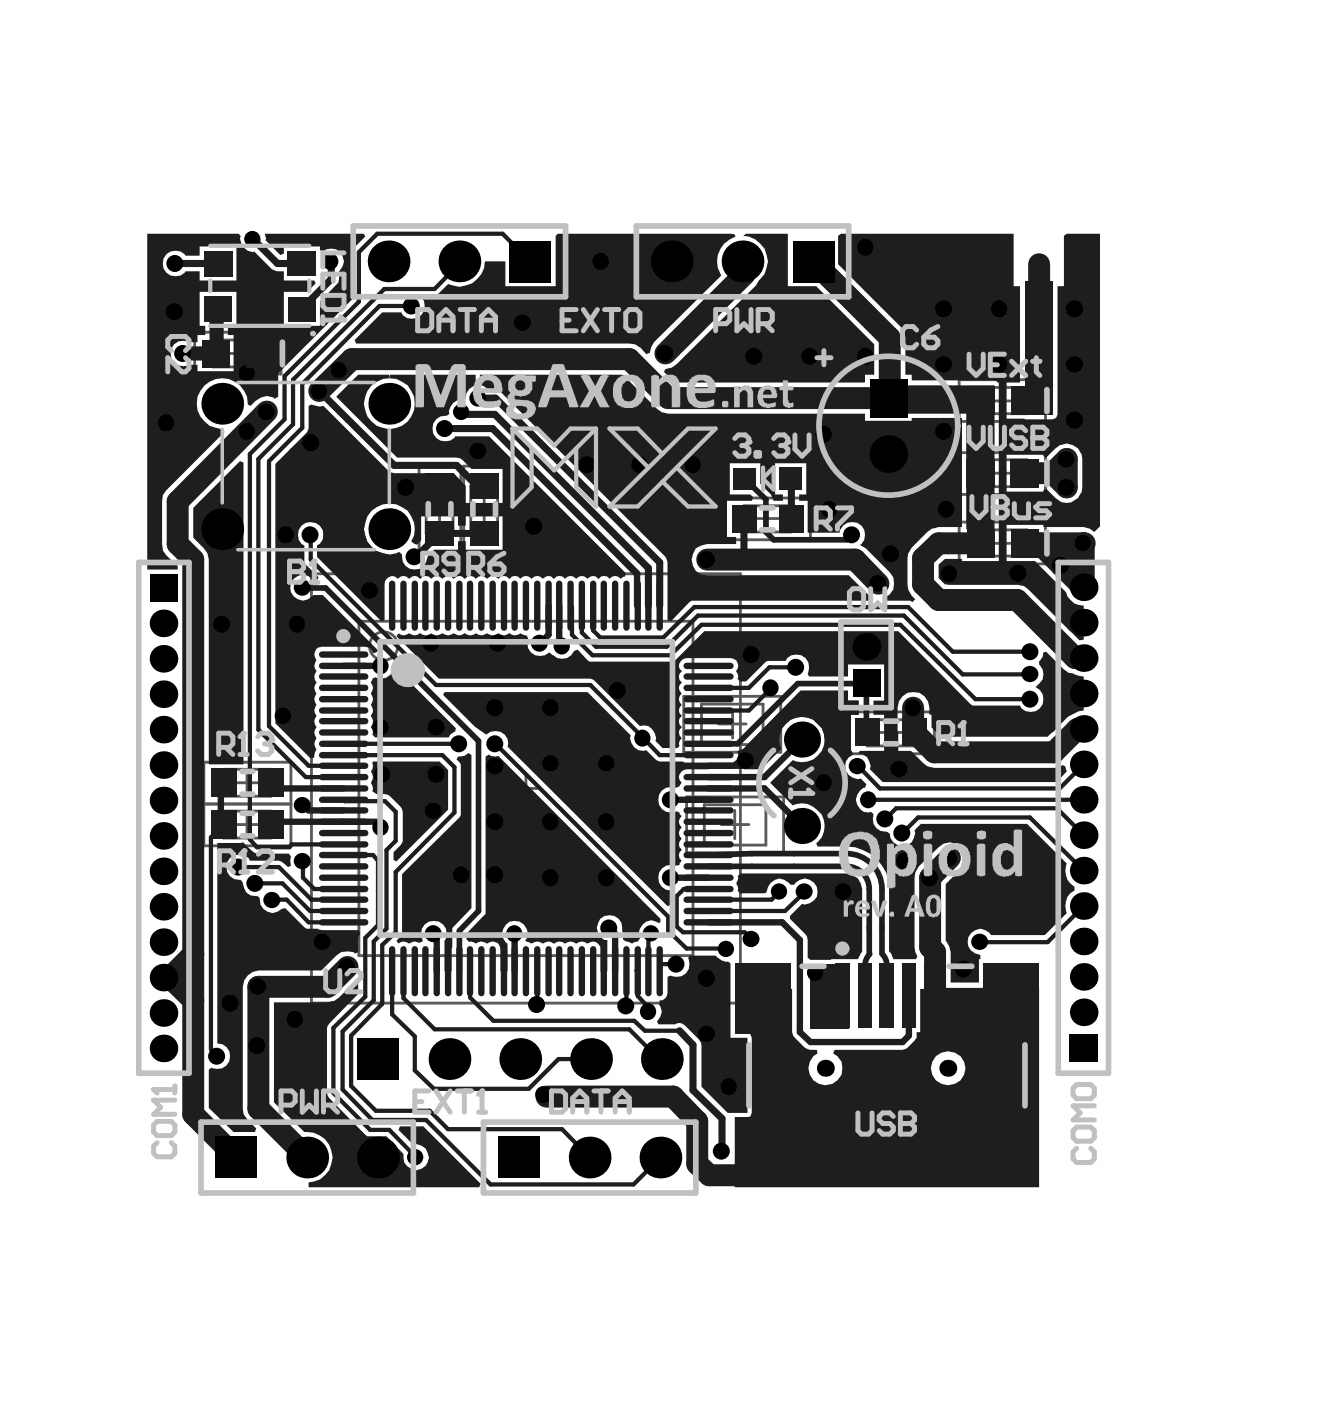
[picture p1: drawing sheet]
<svg xmlns="http://www.w3.org/2000/svg" width="80mm" height="84mm" viewBox="0 0 80 84" stroke-linecap="round" stroke-linejoin="round" font-family="sans-serif">
<g fill="none" stroke="#5a5a5a" stroke-width=".17">
<path d="M11.6 19.8h5.2v2.5h-5.2zM12.7 20.3h2.9v1.6h-2.9zM13.4 21.1h1.6M14.2 20.3v1.6M18.6 34.2h25.6v25.7h-25.6zM21.4 37.1h20v19.9h-20zM25 27.8h2.5v5.2h-2.5zM25.4 30.4h1.7M25.4 29h1.7v2.8h-1.7zM26.3 29.6v1.6M27.7 27.8h2.5v5.2h-2.5zM28.1 30.4h1.6"/>
<path d="M28.1 29h1.6v2.8h-1.6zM28.9 29.6v1.6M43.2 29.7h5.2v2.5h-5.2zM44.4 30.2h2.9v1.5h-2.9zM45 30.9h1.6M45.8 30.2v1.5M57.3 22.7h5.1v2.5h-5.1zM57.3 27h5.1v2.5h-5.1zM57.3 31.2h5.1v2.5h-5.1zM58.4 23.1h2.9v1.6h-2.9zM58.4 27.4h2.9v1.6h-2.9zM58.4 31.6h2.9v1.6h-2.9z"/>
<path d="M59.1 32.4h1.6M59.1 28.2h1.6M59.1 23.9h1.6M59.9 23.1v1.6M59.9 27.4v1.6M59.9 31.6v1.6M12.2 45.5h5.2v5h-5.2zM12.2 48h5.2M13.4 45.9h2.8v1.6h-2.8zM13.4 48.4h2.8v1.6h-2.8zM14 49.2h1.6M14 46.7h1.6"/>
<path d="M14.8 45.9v1.6M14.8 48.4v1.6M30.6 47.1h1.7M31.4 46.2v1.7M40.8 41.6h5.8v3.3h-5.8zM41 47.6h5.8v3.3h-5.8zM41.9 42h3.7v2.4h-3.7zM42.1 48h3.6v2.4h-3.6zM42.9 43.2h1.7M43.1 49.2h1.6M43.8 42.4v1.7M43.9 48.4v1.7"/>
<path d="M50.6 42.5h5.2v2.5h-5.2zM51.8 43h2.8v1.5h-2.8zM52.4 43.7h1.6M53.2 43v1.5"/>
<circle cx="22.9" cy="38.6" r=".85"/>
</g>
<g fill="#1e1e1e">
<path d="M22.2 40.5l.2-.1a.7 .7 0 0 0 1.1-.4l.2-.1 3.5 3.6v.2l-.3 .1-.1 .2h-4.4l-.2-.2 .1-.1-.1-.3a.51 .51 0 0 0 0-.7 .46 .46 0 0 0 0-.6 .51 .51 0 0 0 0-.7 .51 .51 0 0 0 0-.7z"/>
<path d="M44.2 52.1h6.4a.94 .94 0 0 1 .9 1v3.7l-.3 .4-2.8 .1-.2-.1v-1.3l-1-1.1v-.1l.7-.8a.76 .76 0 0 0 .9-1 .76 .76 0 0 0-1.4-.1h-.2a.77 .77 0 0 0-.9-.3 .77 .77 0 0 0-.5 .7l-.1 .1h-1.5l-.2-.2h.1a.51 .51 0 0 1 0-.7l-.1-.1z"/>
<path d="M44 44.8l.4-.1 3.4-3.5h2.8v.6h.7v.9h-.5v2.1l.1 .2-.2 .2-1.1-1.1h-.4a1.35 1.35 0 0 0-1.3-1.3 1.35 1.35 0 0 0-1.4 1.3h-.7l-1.6 1.6h-.5v-.2a.52 .52 0 0 0 .3-.7z"/>
<path d="M14.3 27.5l.2 .1v18h-2v-12.2l-.1-.4-.9-.9v-1.8z"/>
<path d="M22.3 45.4h4l.5 .6v2.3l-3.1 3.1-.2-.1v-.4l.4-.5 .2-.2-.1-1.9-.7-.8-.3-.1h-.5l-.3-.2 .1-.1a.51 .51 0 0 1 0-.7l-.1-.4z"/>
<path d="M27.3 45.1h.4l.3-.2 .2 .2v9.1l-1.2 1.2v2.6h-.5v-1.9a.76 .76 0 0 0-.5-1.1 .76 .76 0 0 0-.8 1.1v.1l-.2 .1a.47 .47 0 0 0-.6 0 .46 .46 0 0 0-.6 0l-.1-.2 .3-.5v-3.4l3.5-3.5v-3.1l-.2-.3z"/>
<path d="M17.4 26.7l4.4 4.4a1.52 1.52 0 0 0 1.4 2l.2 .1v1.2a.51 .51 0 0 0-.4 .4v2.2l-.2 .1-3.9-3.9v-.6a.75 .75 0 0 0 .2-1.2 .75 .75 0 0 0-1.1 0 .75 .75 0 0 0 .2 1.2v1l.8 .9-.1 .1h-.2a.77 .77 0 0 0-1.1-.1 .77 .77 0 0 0 0 1.1 .77 .77 0 0 0 1.1-.1h.6l3.3 3.3-.2 .2-.2-.1a.37 .37 0 0 0-.4-.3h-2.6a.48 .48 0 0 0-.4 .3 .48 .48 0 0 0 .1 .5 .51 .51 0 0 0 0 .7 .51 .51 0 0 0 0 .7 .46 .46 0 0 0 0 .6 .51 .51 0 0 0 0 .7 .51 .51 0 0 0 0 .6 .51 .51 0 0 0 0 .7 .46 .46 0 0 0 0 .7 .51 .51 0 0 0 0 .6l-.2 .5h-.2l-2.1-2v-15.5z"/>
<path d="M47.8 41.2h2.8v.6h.7v.9h-.5v2.1l.1 .2a.76 .76 0 0 0-.4 1 .76 .76 0 0 0 .9 .5l.3 .3v.2a.76 .76 0 0 0-.3 1.3v.1l-2.2 2.1h-.4l-.1-.2a1.33 1.33 0 0 0 .3-1.7 1.33 1.33 0 0 0-1.7-.5l-1.3-1.4 1.3-1.3a1.33 1.33 0 0 0 1.9-1.1 1.33 1.33 0 0 0-1.5-1.5 1.33 1.33 0 0 0-1 1.9l-1.3 1.2h-.9l-.2-.2 .3-.3v-.9z"/>
<path d="M16.4 59.8h3.2l.4-.1 1.2-1.1h.2v.7l-1.7 1.8-.2 .2 .1 4.1 2.2 2.3 .1 .1h1.2l1 1.1a.77 .77 0 0 0 .6 .9 .77 .77 0 0 0 .9-.8 .77 .77 0 0 0-.9-.7l-.9-.9 .1-.2h1.4l3.4 3.4-.1 .3h-10.2v-.3a1.51 1.51 0 0 0 1.5-1.7 1.51 1.51 0 0 0-1.7-1.3l-1.8-1.8z"/>
<path d="M44.4 14.1l.2-.2h2.4v3.2h1.7l3.5 3.4v1.9h-.5v.4h-11.4l-.6-.6v-.2l.4-.1 .3-.2 4.7-4.7 .2-.3a1.52 1.52 0 0 0 .4-1.6 1.52 1.52 0 0 0-1.3-1z"/>
<path d="M13 50.3h1.5l.6 .5 .2 .1h1.9l.2 .2v.6h-.2l-.5-.3h-1.8a.76 .76 0 0 0-1.3 0 .76 .76 0 0 0 .8 1.1l.1 .2a.75 .75 0 0 0 .9 .8l.1 .1a.77 .77 0 0 0 .4 .8 .77 .77 0 0 0 .9-.2h.2l1.3 1.2 3.1 .1 .1 .2-.1 .3v.8l-.2 .1a.98 .98 0 0 0-1.1 .1l-.9 .9h-3.8a1.02 1.02 0 0 0-.9 1v7.3a1.46 1.46 0 0 0 .8 1.1l-.1 .3h-1.3l-1.4-1.5v-2.3l.1-.1a.76 .76 0 0 0 1.1-.5 .76 .76 0 0 0-.7-.9z"/>
<path d="M49.2 50.3l2.1-2a.63 .63 0 0 0 .7 .1l.2 .2a.75 .75 0 0 0 .8 1l.1 .2a.75 .75 0 0 0 .9 .7 .75 .75 0 0 0 .6-1l.4-.3h6.3l2.4 2.3a1.14 1.14 0 0 0 .5 1.4v.2a1.07 1.07 0 0 0-.5 1.4l-1.3 1.3h-3.2a.77 .77 0 0 0-1.3 .1 .77 .77 0 0 0 .6 1.1v.2v1.4h-1.7v-1.8l-.3-.7v-3.3l.9-.9a.93 .93 0 0 0 0-1.3 .93 .93 0 0 0-1.3 0l-1.2 1.1-.2 .4-.1 4.4 .2 .6-.1 .1h-1.4l-.2-.4v-3.7a2.53 2.53 0 0 0-2.5-2.6h-1.3z"/>
<path d="M39.9 58.3l.2-.1a.75 .75 0 0 0 .9-.1 .75 .75 0 0 0 .1-.9l.1-.2h1.5a.78 .78 0 0 0 .8 .4l.1 .1v4.4h1v4.5h-1.1l-1.6-1.5-.1-2.7-.9-1a.42 .42 0 0 0-.6-.1h-1l-.1-.2a.68 .68 0 0 0 .2-1v-.2a.44 .44 0 0 0 .5-.4z"/>
<path d="M53.3 23h6.1v8.6h-1.7v-6.9h-4.4z"/>
<path d="M23.8 37.8a.46 .46 0 0 0 .6 0 .51 .51 0 0 0 .7 0 .46 .46 0 0 0 .6 0 .51 .51 0 0 0 .7 0 .51 .51 0 0 0 .7 0 .51 .51 0 0 0 .7 0 .46 .46 0 0 0 .6 0 .51 .51 0 0 0 .7 0 .51 .51 0 0 0 .7 0 .51 .51 0 0 0 .6 0 .46 .46 0 0 0 .7 0l.3 .1 .1 .2a.78 .78 0 0 0 .3 .9 .78 .78 0 0 0 1-.1l.2 .2a.8 .8 0 0 0 1.3-.2l.2-.1 .7 .7h5l1.9-1.8h11.5l4.5 4.4h2.8a.76 .76 0 0 0 1.3 .1 .76 .76 0 0 0-.4-1.2 .84 .84 0 0 0 .3-1.3v-.3l.2-.2v-.3h.2l1.3 1.3 .9 .2v2h-.3l-.7 .4-1.1 1.2h-6.4l-.6-.6v-.7h-.1a1.01 1.01 0 0 0-.4-1.2 1.01 1.01 0 0 0-1.2 .1l-.2 .3-.1 .3v2.6h.8a1.81 1.81 0 0 0 1.4 1h7.1l.5-.1h.2l.1 .3-.6 .7h-10.4l-.7-.8a.81 .81 0 0 0-.8-1l.2-.1h1.4v-2.1h-.6v-.9h.6v-2.1h-2.2v.7h-2.3l-.1-.2a.76 .76 0 0 0-.2-1 .76 .76 0 0 0-1.1 .2h-1.1l-1.2 1.3h-.4l-.2-.2 .1-.1-.1-.4a.46 .46 0 0 0 0-.5 .46 .46 0 0 0-.4-.2h-2.6a.46 .46 0 0 0-.4 .3 .46 .46 0 0 0 .1 .5 .42 .42 0 0 0 0 .7 .38 .38 0 0 0 0 .6 .42 .42 0 0 0 0 .7 .42 .42 0 0 0 0 .6 .42 .42 0 0 0 0 .7 .38 .38 0 0 0 0 .7l-.1 .1v.3l-.1 .1h-.9l-.5-.4a.74 .74 0 0 0-.9-.9l-2.7-2.7-.2-.1h-9.1l-2.5-2.5z"/>
<path d="M22.8 18.6h1.2a.76 .76 0 0 0 1.1 .3 .76 .76 0 0 0 .1-1.2v-.1h.9l.7-.6a1.52 1.52 0 0 0 2.2-1.4h1.2v1.5h3v-3l.1-.2h10.4l.2 .1v.1a1.54 1.54 0 0 0-.8 2.3l-4 4-.3 .7h-.2a1.07 1.07 0 0 0-1-.6h-16.3l-.1-.2z"/>
<path d="M29 45.1l.2-.1 .1 .1h.5l9.6 9.7v.2l-.1 .1a.74 .74 0 0 0-.9 0 .74 .74 0 0 0-.2 .9l-.1 .2a.61 .61 0 0 1-.7 0 .61 .61 0 0 1-.2-.6 .76 .76 0 0 0-.6-1 .76 .76 0 0 0-.9 .6 .76 .76 0 0 0 .6 .9v1.9h-.4v-1.4a.48 .48 0 0 0-.3-.4 .48 .48 0 0 0-.5 .1 .51 .51 0 0 0-.7 0 .51 .51 0 0 0-.7 0 .51 .51 0 0 0-.6 0 .46 .46 0 0 0-.7 0 .51 .51 0 0 0-.7 0l-.3-.1a.77 .77 0 0 0-.1-1.1 .77 .77 0 0 0-1.1 .1 .77 .77 0 0 0 0 1.1h.1v1.7h-.4v-1.4a.48 .48 0 0 0-.3-.4 .48 .48 0 0 0-.5 .1 .51 .51 0 0 0-.7 0l-.4-.1-.1-.1v-.4l1.1-1.2z"/>
<path d="M26.5 41.3h8.6l2.6 2.6a.74 .74 0 0 0 .9 .9l.5 .5 .3 .1 2.9 .1v.4h-1.3a.46 .46 0 0 0-.4 .3 .46 .46 0 0 0 .1 .5l-.1 .2-.2 .1a.76 .76 0 0 0-1.1 .7 .76 .76 0 0 0 1.1 .7l.2 .1 .1 .2a.42 .42 0 0 0 0 .7 .42 .42 0 0 0 0 .7 .42 .42 0 0 0 0 .6 .38 .38 0 0 0 0 .7l-.1 .2-.2 .1a.77 .77 0 0 0-1.1 .5 .77 .77 0 0 0 .8 .9l-.1 .9-.1 .1-9.6-9.5a.75 .75 0 0 0-.3-.9 .75 .75 0 0 0-1 .1l-.6-.4-1.9-1.9z"/>
<path d="M28.7 22.4h8.5l2 2 .3 .2 .4 .1h11.8v.4h2.7v-.2h3v6.6h-1.3h-.4l-1.3 1.2-.2 .3v.3v1.6a1.22 1.22 0 0 0 .5 .9l-.2 .1-.1-.1h-1.4l-.1-.2a.9 .9 0 0 0 .2-1.4l-1.4-1.5-.3-.2a.77 .77 0 0 0-.1-1.3 .77 .77 0 0 0-1.2 .6h-1.9v-1.9h-.5v-.4h.4v-1.9h-1.8v1.9h.5v.4h-.6l-.2-.4-.6-.6v-1.3h-1.8v1.9h1.2l.2 .2-.1 .2h-1.5v2.1h.6v.5h-1.8a.93 .93 0 0 0-.9 .9 .93 .93 0 0 0 .9 .9h8.5l1.3 1.3v.2h-10.7l-1.2 1.3-.2-.1v-3.4l-.2-.4-9.8-9.8-.3-.1h-.4l-.3-.3h-.2z"/>
<path d="M8.8 13.9h5.4l.2 .2a.76 .76 0 0 0 .8 .9l1 1.1 .4 .1h.4v.5h1.8l.1 .2-.6 .5h-1.3v2h2.1v-1.4l1.1-1.1v-.7a.77 .77 0 0 0 .1-1.1 .77 .77 0 0 0-1-.1l-.2-.1v-.2h-2.1v.4l-.3 .1-.8-.9-.1-.4h5.9l.1 .2-.7 .8v2.9l-4.4 4.4-.1 .1v1.4l-.2 .1a.83 .83 0 0 0-1.1 .1l-.3 .3-.2-.1a1.51 1.51 0 0 0-1.5-1.5 1.51 1.51 0 0 0-1.5 1.5 1.51 1.51 0 0 0 1.5 1.5l.1 .2-3.7 3.7v3.3l.9 1v.2h-1.8zM9.9 15.2a.77 .77 0 0 0 .1 1.1 .77 .77 0 0 0 1.1-.1h.8v.5h2.2v-2h-2.2v.6h-.8a.73 .73 0 0 0-1.2-.1zM11.9 17.4v2h.4v.6h-.5v.4h-.5a.76 .76 0 0 0-1.1 .7 .76 .76 0 0 0 1.1 .7h.5v.4h2.1v-2.2h-.3v-.6h.5v-2z"/>
<path d="M43.9 59h3.4v2.8l.8 .7 .3 .2h.4v.2a1.01 1.01 0 0 0-.3 1.5 1.01 1.01 0 0 0 1.6 0 1.01 1.01 0 0 0-.3-1.5v-.2h4.1l.3-.2 .5-.6v-.3h.3v-2.6h7.1v11.9h-18.2v-4.2h.7l.2-.1 .1-.2v-4.5l-.1-.2-.2-.1h-.7zM55.6 63.8a1.02 1.02 0 0 0 2 0 1.02 1.02 0 0 0-2 0z"/>
<path d="M50 14.1l.2-.2h10.3v3.2h.4v5.7h-.8v2.2h2.8l.2-.1 .1-.2v-7.6h.3v-3l.2-.2h2v17.5l-.3 .3-.3-.2h-.4h-2.4v-.2h-2.2v2.2h1.7l1.9 1.8a1.06 1.06 0 0 0 1 .8v2.1h-.2l-3.4-3.2-.4-.1h-4.3l-.3-.4v-.8l.3-.3h1v.1h2.2v-10.7l-.2-.1h-5v-.3h-.3l-.1-2.6-4-4zM60.1 27.1v2.2h2.2l.2-.1a1.51 1.51 0 0 0 1.2 .8 .94 .94 0 0 0 .9-.9v-1.7a.94 .94 0 0 0-.6-.9 .94 .94 0 0 0-1 .3l-.5 .5-.2-.2z"/>
<path d="M18.4 24.2l.2-.1 .5 .2 .2-.1 3.9 3.9 .3 .1h3.6l.7 .8v1h2.2v-2h-1.8l-.6-.6-.3-.1h-3.6l-3.6-3.6 1.3-1.3h1.8v.2a1.5 1.5 0 0 0-1.4 2 1.5 1.5 0 0 0 2.4 .6 1.5 1.5 0 0 0-.2-2.4l-.3-.2h-.5l.1-.2h5.1v.6a.67 .67 0 0 0-.6 .7l-.2 .1a.74 .74 0 0 0-.8 .9l-.1 .1a.77 .77 0 0 0-.8 1.1 .77 .77 0 0 0 1.3 .1h2l8.2 8.2-.1 .2-.2 .1a.42 .42 0 0 0-.7 0 .42 .42 0 0 0-.7 0 .38 .38 0 0 0-.6 0 .42 .42 0 0 0-.7 0 .42 .42 0 0 0-.7 0 .42 .42 0 0 0-.6 0 .38 .38 0 0 0-.7 0 .42 .42 0 0 0-.7 0 .42 .42 0 0 0-.6 0 .42 .42 0 0 0-.7 0 .38 .38 0 0 0-.6 0 .42 .42 0 0 0-.7 0 .42 .42 0 0 0-.7 0 .42 .42 0 0 0-.7 0 .38 .38 0 0 0-.6 0 .42 .42 0 0 0-.7 0 .42 .42 0 0 0-.7 0 .42 .42 0 0 0-.6 0 .38 .38 0 0 0-.7 0 .42 .42 0 0 0-.6 0 .46 .46 0 0 0-.5-.1 .46 .46 0 0 0-.3 .4v2.2l-.2 .1-3.9-3.9v-.6a.75 .75 0 0 0 .4-.9 .75 .75 0 0 0-.7-.5v-3.1l-1.3-1.3 1.1-1.1zM22.2 30.5a1.5 1.5 0 0 0-.2 1.9 1.5 1.5 0 0 0 1.8 .5l.2 .2a.77 .77 0 0 0 .7 .9 .77 .77 0 0 0 .8-.8l.4-.4h1.4v-.5h.5v.5h2.2v-2h-2.2v.6h-.5v-.6h-2.1v1.5l-.3 .2-.3-.2a1.5 1.5 0 0 0-.4-2 1.5 1.5 0 0 0-2 .2z"/>
</g>
<g fill="none" stroke="#1e1e1e" stroke-width=".25">
<path d="M17 25l-2.1 2.1M17.5 25.3l-2.1 2.1M18.6 31.9v1.5M13.4 49.2l-.8 .8M14.9 50.1l.4 .5h2l.1-.2M15.3 52.7h1.6M16.3 53.7h.8M18.1 52.4l.7 .7h1.7M18.3 46.4h2.2M18.4 45.7h2.1M18.5 54.4h2M18.6 53.7h1.9"/>
<path d="M20.5 47.7l.1 .1M22.3 51l.3 .4M23.1 55.4l-.8 .8M23.6 55.6l-.8 .8M23.6 50.2l-.5 .5M27.5 57.9l-.1 .1M12.6 62.6l.4 .4M22.1 67.4h1.1M24.8 63.9l1.1 1.1M24.9 69.1h.1M25.7 66.3l1.1 1.1"/>
</g>
<path d="M18.1 35.1h1.3M27.4 55.6v2.4" fill="none" stroke="#1e1e1e" stroke-width=".34"/>
<path d="M19.8 15.6v1.1M26.3 31.8l-1.5 1.4" fill="none" stroke="#1e1e1e" stroke-width=".42"/>
<path d="M26.1 55.7v2.3" fill="none" stroke="#1e1e1e" stroke-width=".38"/>
<circle cx="26.3" cy="31.8" r=".21" fill="#1e1e1e"/>
<g fill="none" stroke="#1e1e1e" stroke-width=".25">
<path d="M27.6 15.6l-1.6 1.6M34.1 36.1l.1 .1v1.7M34.7 36.1v1.7M35.4 36.1v1.5l.4 .4M45.9 39.8h1.7M28.1 59.5l1.4 1.4M38.7 55.9v2.1M39.4 57.5h.1M39.4 57.5h1M39.4 57.5v.5M39.9 55.6l1.1 1M40.4 55.3l.4 .3"/>
<path d="M40.8 53.1l-.4 .4M46.5 53.2l-.4 .5M47.7 53.4h.2l-1 1M64.7 45.6l-1.4 1.5M33.4 63.2l-1.8 1.8M38.5 61.5h2.1"/>
</g>
<path d="M32.8 36.1v1.8M30.7 55.7v2.3M35.1 55.4l1 1v1.6M36.2 52.4h-.8l-.3 .3M36.4 55.4l.3 .3v2.3M42.3 45.7h1.9" fill="none" stroke="#1e1e1e" stroke-width=".38"/>
<path d="M28.5 29h.4M28.6 23.8h1M47.3 28.6v2.3" fill="none" stroke="#1e1e1e" stroke-width=".42"/>
<path d="M45.7 31.7l.5 .5M50.9 31.9l-.3 .3M42.3 44.4h1.7M44.9 50.9h2.5M51.7 40.7v.1M51.9 55.4v1.5M52.7 55.4v1.5" fill="none" stroke="#1e1e1e" stroke-width=".34"/>
<path d="M53.1 23.4l.5 .5M53.1 23.5v.3M55.5 56.5l.3 .3" fill="none" stroke="#1e1e1e" stroke-width="1.3"/>
<circle cx="63.4" cy="33.7" r=".66" fill="#1e1e1e"/>
<g fill="none" stroke="#1e1e1e" stroke-width="1.3">
<path d="M44.5 15.6v.8M10.6 32.5l.9 .9M53.1 20.2v3.3M63.7 27.4v1.7l-.8-.9zM64.2 39.3h.5M64.3 37.2h.4M9.8 58.3h.3M15.1 56.2l-1.3 1.3M15.4 58.9v7.3M23 46.2h3.1M45.6 59.6v9.1M55.8 56.8v2.8"/>
<path d="M56.7 51.2l-1.2 1.2v4.1M60.4 59.6v9.1M64.2 41.4l-1.7 1.8h-4.5M64.7 43.5h-.4l-1.4 1.4M22.2 69.1h.4M41.6 69.5l.8 .6"/>
</g>
<g fill="none" stroke="#1e1e1e" stroke-width=".38">
<path d="M14.8 21.1v1.1M20.5 39.7h2.2M32.8 37.9l-.5 .5M33.4 36.1v2.3l.2 .2M13.2 46.7v2.5M16.2 49h6.5M16.9 47.1h3.6M18.1 48.1l.3 .3h2.1M35.1 52.7v2.7M40.1 52.4h2.2M40.1 47.7h2.2M44.6 45.4l-.4 .3h.7"/>
<path d="M45.7 47.1l2.2 2.2M46.7 55l1.1 1.1v5.5M47.9 44.1l-2.2 2.3M54.3 59.4v2.4l-.4 .4h-5.5"/>
</g>
<path d="M12.9 19v2.3" fill="none" stroke="#1e1e1e" stroke-width=".85"/>
<path d="M10.5 15.7h1.7M15.1 14.2l1.5 1.5h1.4M19.8 16.7l-1.8 1.7M23.5 27.8h3.8M24.3 29.1h1.9M26.3 31.8h2.6M38.7 33.9v2.2M39.4 33.6v2.5M44.4 30.9v2.5M41.4 62.4v2.7M43.1 66.8v1.7l-.2 .2" fill="none" stroke="#1e1e1e" stroke-width=".42"/>
<g fill="none" stroke="#1e1e1e" stroke-width=".25">
<path d="M22.5 13.9l-1.1 1.1v3M22.7 18.3h1.9M23 17.2h3M14.9 27.1v23M15.4 27.4v16.1M16.1 27.5v15.8M17 22.4v2.6M17.5 22.7v2.6M18 22.9v2.6M34.7 37.8l.9 .8h4.2M35.4 39.1h4.6M41.5 36.2l-1.9 1.8h-3.8"/>
<path d="M45.9 39.8l-1.2 1.2M56.9 38.9h4.6M12.6 50v12.6M16.9 52.7l1.6 1.7M17.4 50.4h3.1M18.1 51.4v1M18.4 55h2.1M20.5 51h1.8M20.5 44.4h6.9M20.6 47.8h2.4l.6 .6v1.8M22.3 56.2v3.5l-1.8 1.9v3.4M22.6 51.4v3.8l-.8 .8v3.5l-1.9 1.8v3.9"/>
<path d="M22.8 56.4v3.5M23.1 50.7v4.7M23.4 58v2.5M23.6 52v3.6M24.1 58v1.6l1.9 1.8M26.4 45.1l.7 .7v2.7M28.1 58v1.5M32.1 58v2M37.4 58v2M38 57.9l.1 .1M38.1 59.4l.6 .7M38.4 44.1l1 1"/>
<path d="M39.9 54.7v.9M40.4 53.5v1.8M40.8 53.1h1.5M44.5 55.6l.4 .5M48.1 53.2l-.2 .2h.3M51.2 45.7l1.3 1.4M53.5 48.2l-.6 .7M54.8 48.8l-.9 .9M57.5 40.2h4M63.1 48.2l1.6 1.6M64.7 54.1l-2.1 2.1h-4.1M22.2 66.8h3.2"/>
<path d="M22.4 66.3h3.3M24.8 61.8v2.1M33.4 63.2h1.9M37.9 60.9l.6 .6M39.4 69.1l-1.6 1.6"/>
</g>
<path d="M44.5 28.6l1.2 1.2v1.9M46.2 32.2h4.4M28.6 44.2v10.2M44.9 51.7h2.5M47.4 50.9h3.2M47.6 40.8h4.1v2.8M51.9 53.1v2.3M52.7 53.1v2.3M53 57.6v1.8" fill="none" stroke="#1e1e1e" stroke-width=".34"/>
<circle cx="64.7" cy="32.4" r=".66" fill="#1e1e1e"/>
<g fill="none" stroke="#1e1e1e" stroke-width="1.3">
<path d="M44.5 16.4l-4.8 4.7M48.6 15.6l4.5 4.6M62.1 15.8v8.1M11.5 33.4v33.1l2.6 2.6M15.9 24.6l-5.3 5.3v2.6M19.1 23.3l1.9-1.9h16.6l2.3 2.4h13.2M42.2 33.4h8.9l1.4 1.4M51.7 38.6h1.7l4.6 4.6M53.6 23.9h4.9v8.5h-2.4l-1 .9v1.6l1 .9h4.6l3.5 3.5M56.7 34.2h4.7l2.9 3M62.1 28.2h.8M64.7 32.4h-2.6l2.4 2.5"/>
<path d="M64.7 32.4l-1.3 1.3M64.7 32.4v2.6M11.5 56.9l-1.4 1.4 1.4 1.4M13.8 57.5v2.4M15.1 56.2h4.2M20.8 57.7l-1.2 1.2h-4.2M54.5 42.2v1.4M54.6 43.7l1.2 1.2h7.1M55.8 59.6h4.6M64.2 41.4h.5M15.4 66.2l2.9 2.9M17.6 60.8v3.7l4.6 4.6"/>
<path d="M32.6 65.4h7.6l1.4 1.5v2.6M60.4 68.7h-14.8l-1.4 1.4h-1.8"/>
</g>
<path d="M10.9 21.1h2" fill="none" stroke="#1e1e1e" stroke-width=".85"/>
<g fill="none" stroke="#1e1e1e" stroke-width=".25">
<path d="M21.4 18l-4.4 4.4M22.5 13.9h7.5l1.7 1.7M22.7 18.3l-4.7 4.6M23 17.2l-5.5 5.5M18 25.5l-1.9 2M18.6 33.4l7.4 7.5h9.3l3.1 3.2M34.2 37.9l1.2 1.2M39.8 38.6l1.9-1.9h12.3l3.5 3.5M40 39.1l1.9-1.8h11.9l4.4 4.4h3.3M41.5 36.2h12.7l2.7 2.7M14.3 51.7h2.4l1.9 2M15.4 43.5l2.9 2.9"/>
<path d="M16.1 43.3l2.3 2.4M17.1 53.7l1.3 1.3M20.5 45.1h5.9M22.8 59.9l-1.8 1.9v3l1.4 1.5M27.1 48.5l-3.5 3.5M29.6 44.4l10.3 10.3M38.1 58v1.4M39.4 45.1h2.9M40.8 55.6h3.7M41 56.6h2.4M42.3 54.4h4.6M42.3 53.7h3.8"/>
<path d="M42.3 41h2.4M46.1 41l-1.4 1.4h-2.4M51.9 47.7h12.8M52.5 47.1h10.8M53.5 48.2h9.6M54.8 48.8h6.7l3.2 3.2M19.9 65.2l2.2 2.2M20.5 65l1.7 1.8M23.2 67.4l1.7 1.7M23.4 60.5l1.4 1.3M25.4 66.8l3.9 3.9h8.5M25.9 65h5.7"/>
<path d="M26 61.4h11.6l1.9 2M26.8 67.4h6.8l1.6 1.7M29.5 60.9h8.4"/>
</g>
<path d="M19.4 35.1l9.2 9.1M28.6 54.4l-1.2 1.2M42.3 51.7h2.6M44.9 50.9l-2.6 .1M47.4 51.7h3.2M47.6 40.8l-3.6 3.6M51.6 57.6v1.8" fill="none" stroke="#1e1e1e" stroke-width=".34"/>
<path d="M19.1 23.3l4.4 4.5M26.6 25.6h2.8l8.6 8.6M27.3 27.8l1.2 1.2M27.6 24.6l.1 .1h1.8l9.2 9.2M29.6 23.8l9.8 9.8M40.6 61.5l.8 .9M41.4 65.1l1.7 1.7" fill="none" stroke="#1e1e1e" stroke-width=".42"/>
<path d="M38 34.2v1.9M42.3 39.1h2.6M42.3 46.4h3.4M42.3 47.1h3.4M42.3 55h4.4M47.8 61.6l.6 .6" fill="none" stroke="#1e1e1e" stroke-width=".38"/>
<g fill="#1e1e1e">
<path d="M48.4 57.5h2.3v3.9h-2.3z" fill-rule="evenodd"/>
<path d="M61.2 16.8h1.7v7.9h-1.7z" fill-rule="evenodd"/>
</g>
<path d="M50.6 51.7a1.35 1.35 0 0 1 1.3 1.4M50.6 50.9a2.11 2.11 0 0 1 2.1 2.2M51.9 56.9l-.1 .2-.1 .5M52.7 56.9l.1 .2 .2 .5" fill="none" stroke="#1e1e1e" stroke-width=".34"/>
<g fill="#000">
<circle cx="10.4" cy="18.6" r=".51"/>
<circle cx="10.4" cy="15.7" r=".51"/>
<circle cx="15.1" cy="14.3" r=".49"/>
<circle cx="19.7" cy="15.6" r=".5"/>
<circle cx="23.2" cy="15.6" r="1.25"/>
<circle cx="24.6" cy="18.3" r=".51"/>
<circle cx="27.4" cy="15.6" r="1.25"/>
<circle cx="31.2" cy="19.3" r=".5"/>
<circle cx="35.9" cy="15.6" r=".5"/>
<circle cx="40.1" cy="15.6" r="1.25"/>
<circle cx="44.3" cy="15.6" r="1.25"/>
<circle cx="51.7" cy="14.8" r=".5"/>
<circle cx="56.3" cy="18.4" r=".51"/>
<circle cx="59.7" cy="18.4" r=".5"/>
<circle cx="64.2" cy="18.4" r=".51"/>
<circle cx="9.8" cy="39.3" r=".82"/>
<circle cx="9.8" cy="37.2" r=".82"/>
<circle cx="9.9" cy="25.2" r=".5"/>
<circle cx="10.9" cy="21.1" r=".51"/>
<circle cx="13.2" cy="37.2" r=".51"/>
<circle cx="13.3" cy="24.1" r="1.25"/>
<circle cx="13.3" cy="31.6" r="1.25"/>
<circle cx="14.7" cy="25.7" r=".5"/>
<circle cx="14.7" cy="22.3" r=".49"/>
<circle cx="15.9" cy="24.6" r=".5"/>
<circle cx="17" cy="31.9" r=".5"/>
<circle cx="17.7" cy="37.2" r=".5"/>
<circle cx="18.1" cy="35.1" r=".5"/>
<circle cx="18.5" cy="31.9" r=".51"/>
<circle cx="18.6" cy="26.4" r=".51"/>
<circle cx="19" cy="23.3" r=".5"/>
<circle cx="20.2" cy="22.1" r=".49"/>
<circle cx="22.1" cy="35.2" r=".5"/>
<circle cx="22.7" cy="39.7" r=".5"/>
<circle cx="23.2" cy="31.6" r="1.25"/>
<circle cx="23.2" cy="24.1" r="1.25"/>
<circle cx="24.2" cy="29.1" r=".51"/>
<circle cx="24.7" cy="33.2" r=".51"/>
<circle cx="25.7" cy="38.4" r=".5"/>
<circle cx="26.5" cy="25.6" r=".51"/>
<circle cx="27.5" cy="24.6" r=".49"/>
<circle cx="28.5" cy="23.8" r=".51"/>
<circle cx="28.5" cy="26.9" r=".5"/>
<circle cx="29.7" cy="38.4" r=".51"/>
<circle cx="31.9" cy="31.4" r=".51"/>
<circle cx="32.2" cy="38.4" r=".51"/>
<circle cx="33.5" cy="38.6" r=".5"/>
<circle cx="35" cy="27.7" r=".51"/>
<circle cx="38.2" cy="27.7" r=".5"/>
<circle cx="39.7" cy="21.1" r=".51"/>
<circle cx="41.4" cy="27.7" r=".5"/>
<circle cx="42.2" cy="33.4" r=".51"/>
<circle cx="44.8" cy="39.1" r=".51"/>
<circle cx="45" cy="21.3" r=".51"/>
<circle cx="47.5" cy="39.8" r=".51"/>
<circle cx="48.4" cy="21.3" r=".51"/>
<circle cx="49.2" cy="25.9" r=".5"/>
<circle cx="49.5" cy="30.4" r=".5"/>
<circle cx="50.9" cy="31.9" r=".51"/>
<circle cx="51.7" cy="21.3" r=".5"/>
<circle cx="51.7" cy="38.6" r=".82"/>
<circle cx="52.4" cy="34.8" r=".5"/>
<circle cx="53.1" cy="27.1" r="1.12"/>
<circle cx="53.2" cy="33.1" r=".51"/>
<circle cx="56.3" cy="25.7" r=".51"/>
<circle cx="56.4" cy="21.7" r=".5"/>
<circle cx="56.5" cy="30.4" r=".5"/>
<circle cx="56.7" cy="34.2" r=".5"/>
<circle cx="59.7" cy="21.7" r=".49"/>
<circle cx="60.8" cy="34.2" r=".51"/>
<circle cx="61.5" cy="38.9" r=".51"/>
<circle cx="63.3" cy="33.7" r=".51"/>
<circle cx="63.7" cy="29.1" r=".51"/>
<circle cx="63.7" cy="27.4" r=".5"/>
<circle cx="64.2" cy="25.1" r=".51"/>
<circle cx="64.2" cy="21.7" r=".5"/>
<circle cx="64.7" cy="32.4" r=".49"/>
<circle cx="64.7" cy="35" r=".82"/>
<circle cx="64.7" cy="37.2" r=".82"/>
<circle cx="64.7" cy="39.3" r=".82"/>
<circle cx="9.8" cy="54.1" r=".82"/>
<circle cx="9.8" cy="41.4" r=".82"/>
<circle cx="9.8" cy="49.9" r=".82"/>
<circle cx="9.8" cy="47.8" r=".82"/>
<circle cx="9.8" cy="45.7" r=".82"/>
<circle cx="9.8" cy="56.2" r=".82"/>
<circle cx="9.8" cy="43.5" r=".82"/>
<circle cx="9.8" cy="58.3" r=".82"/>
<circle cx="9.8" cy="52" r=".82"/>
<circle cx="13.7" cy="59.9" r=".51"/>
<circle cx="14.2" cy="51.7" r=".5"/>
<circle cx="15.2" cy="52.7" r=".51"/>
<circle cx="15.4" cy="58.9" r=".5"/>
<circle cx="16.2" cy="53.7" r=".5"/>
<circle cx="16.9" cy="42.7" r=".49"/>
<circle cx="18.1" cy="51.4" r=".5"/>
<circle cx="18.1" cy="48" r=".5"/>
<circle cx="19.2" cy="56.2" r=".5"/>
<circle cx="20.7" cy="57.7" r=".51"/>
<circle cx="22.7" cy="49.4" r=".5"/>
<circle cx="22.7" cy="43.4" r=".49"/>
<circle cx="22.8" cy="46.2" r=".5"/>
<circle cx="25.9" cy="55.7" r=".51"/>
<circle cx="25.9" cy="48.4" r=".5"/>
<circle cx="26" cy="46.2" r=".51"/>
<circle cx="26" cy="43.4" r=".5"/>
<circle cx="27.4" cy="44.4" r=".51"/>
<circle cx="27.5" cy="52.2" r=".5"/>
<circle cx="29.5" cy="44.4" r=".51"/>
<circle cx="29.5" cy="42.2" r=".51"/>
<circle cx="29.5" cy="49" r=".51"/>
<circle cx="29.5" cy="52.2" r=".51"/>
<circle cx="29.6" cy="45.7" r=".5"/>
<circle cx="30.7" cy="55.7" r=".5"/>
<circle cx="32" cy="59.9" r=".51"/>
<circle cx="32.9" cy="52.4" r=".5"/>
<circle cx="32.9" cy="42.2" r=".5"/>
<circle cx="32.9" cy="49" r=".5"/>
<circle cx="32.9" cy="45.6" r=".49"/>
<circle cx="36.2" cy="52.4" r=".5"/>
<circle cx="36.2" cy="49" r=".5"/>
<circle cx="36.2" cy="45.6" r=".49"/>
<circle cx="36.4" cy="55.4" r=".51"/>
<circle cx="36.9" cy="41.2" r=".51"/>
<circle cx="38.4" cy="44.1" r=".5"/>
<circle cx="38.9" cy="55.7" r=".49"/>
<circle cx="40" cy="52.4" r=".51"/>
<circle cx="40" cy="47.7" r=".51"/>
<circle cx="40.4" cy="57.5" r=".51"/>
<circle cx="42.2" cy="58.4" r=".51"/>
<circle cx="43.3" cy="56.6" r=".49"/>
<circle cx="44.5" cy="45.4" r=".5"/>
<circle cx="44.9" cy="56" r=".5"/>
<circle cx="46" cy="41" r=".5"/>
<circle cx="46.5" cy="53.2" r=".49"/>
<circle cx="47.9" cy="44.1" r="1.08"/>
<circle cx="47.9" cy="49.3" r="1.08"/>
<circle cx="48" cy="53.2" r=".5"/>
<circle cx="48.7" cy="58" r=".5"/>
<circle cx="49.2" cy="46.7" r=".5"/>
<circle cx="50.4" cy="53.2" r=".5"/>
<circle cx="51.2" cy="45.7" r=".5"/>
<circle cx="51.8" cy="47.7" r=".5"/>
<circle cx="52.8" cy="48.9" r=".51"/>
<circle cx="53.7" cy="45.9" r=".5"/>
<circle cx="53.9" cy="49.7" r=".51"/>
<circle cx="54" cy="51.4" r=".49"/>
<circle cx="54.5" cy="42.2" r=".5"/>
<circle cx="55.5" cy="52.4" r=".51"/>
<circle cx="56.7" cy="51.2" r=".49"/>
<circle cx="57.5" cy="57.8" r=".51"/>
<circle cx="58.5" cy="56.2" r=".5"/>
<circle cx="61.5" cy="41.7" r=".51"/>
<circle cx="61.5" cy="40.2" r=".5"/>
<circle cx="64.7" cy="56.2" r=".82"/>
<circle cx="64.7" cy="54.1" r=".82"/>
<circle cx="64.7" cy="49.8" r=".82"/>
<circle cx="64.7" cy="52" r=".82"/>
<circle cx="64.7" cy="41.4" r=".82"/>
<circle cx="64.7" cy="47.7" r=".82"/>
<circle cx="64.7" cy="43.5" r=".82"/>
<circle cx="64.7" cy="45.6" r=".82"/>
<circle cx="64.7" cy="58.3" r=".82"/>
<circle cx="9.8" cy="60.5" r=".82"/>
<circle cx="9.8" cy="62.6" r=".82"/>
<circle cx="12.9" cy="63" r=".51"/>
<circle cx="15.3" cy="62.4" r=".51"/>
<circle cx="17.6" cy="60.8" r=".5"/>
<circle cx="18.3" cy="69.1" r="1.25"/>
<circle cx="22.6" cy="69.1" r="1.25"/>
<circle cx="24.8" cy="69.1" r=".49"/>
<circle cx="26.8" cy="63.2" r="1.25"/>
<circle cx="31.1" cy="63.2" r="1.25"/>
<circle cx="32.5" cy="65.3" r=".51"/>
<circle cx="35.2" cy="69.1" r="1.25"/>
<circle cx="35.3" cy="63.2" r="1.25"/>
<circle cx="37.4" cy="60" r=".51"/>
<circle cx="38.7" cy="60.4" r=".5"/>
<circle cx="39.4" cy="69.1" r="1.25"/>
<circle cx="39.5" cy="63.2" r="1.25"/>
<circle cx="42.2" cy="61.7" r=".5"/>
<circle cx="43.1" cy="68.7" r=".51"/>
<circle cx="43.5" cy="64.9" r=".5"/>
<circle cx="49.3" cy="63.8" r=".51"/>
<circle cx="56.6" cy="63.8" r=".51"/>
<circle cx="64.7" cy="60.4" r=".82"/>
</g>
<g fill="#000">
<path d="M30.4 14.4h2.5v2.5h-2.5z" fill-rule="evenodd"/>
<path d="M47.3 14.4h2.5v2.5h-2.5z" fill-rule="evenodd"/>
<path d="M9 34.3h1.6v1.6h-1.6z" fill-rule="evenodd"/>
<path d="M52 22.6h2.2v2.3h-2.2z" fill-rule="evenodd"/>
<path d="M50.9 39.9h1.7v1.7h-1.7z" fill-rule="evenodd"/>
<path d="M12.9 67.8h2.4v2.5h-2.4z" fill-rule="evenodd"/>
<path d="M21.3 61.9h2.5v2.5h-2.5z" fill-rule="evenodd"/>
<path d="M29.8 67.8h2.5v2.5h-2.5z" fill-rule="evenodd"/>
<path d="M63.9 61.7h1.7v1.7h-1.7z" fill-rule="evenodd"/>
</g>
<g fill="#1e1e1e">
<path d="M12.6 45.9h1.5v1.7h-1.5z" fill-rule="evenodd"/>
<path d="M12.2 15h1.7v1.5h-1.7z" fill-rule="evenodd"/>
<path d="M15.4 45.9h1.6v1.7h-1.6z" fill-rule="evenodd"/>
<path d="M25.4 28.2h1.7v1.6h-1.7z" fill-rule="evenodd"/>
<path d="M28.1 28.2h1.7v1.6h-1.7z" fill-rule="evenodd"/>
<path d="M12.2 17.7h1.7v1.5h-1.7z" fill-rule="evenodd"/>
<path d="M12 20.3h1.7v1.6h-1.7z" fill-rule="evenodd"/>
<path d="M14.7 20.3h1.7v1.6h-1.7z" fill-rule="evenodd"/>
</g>
<path d="M23.4 56.6v2.7M24.1 56.6v2.7M24.8 56.6v2.7M25.4 56.6v2.7M26.1 56.6v2.7M26.8 56.6v2.7M27.4 56.6v2.7" fill="none" stroke="#1e1e1e" stroke-width=".38"/>
<path d="M25.4 31.1h1.7v1.5h-1.7z" fill-rule="evenodd" fill="#1e1e1e"/>
<path d="M28.7 56.6v2.7M29.4 56.6v2.7M30.1 56.6v2.7M30.7 56.6v2.7" fill="none" stroke="#1e1e1e" stroke-width=".38"/>
<path d="M28.1 31.1h1.7v1.5h-1.7z" fill-rule="evenodd" fill="#1e1e1e"/>
<path d="M32.1 56.6v2.7M32.8 56.6v2.7M33.4 56.6v2.7M34.1 56.6v2.7M35.4 56.6v2.7M36.1 56.6v2.7M36.7 56.6v2.7M37.4 56.6v2.7M38.7 56.6v2.7M39.4 56.6v2.7" fill="none" stroke="#1e1e1e" stroke-width=".38"/>
<g fill="#1e1e1e">
<path d="M46.5 30.1h1.5v1.7h-1.5z" fill-rule="evenodd"/>
<path d="M46.5 27.9h1.4v1.4h-1.4z" fill-rule="evenodd"/>
<path d="M49.9 57.5h.8v3.8h-.8z" fill-rule="evenodd"/>
<path d="M53.9 57.5h.8v3.8h-.8z" fill-rule="evenodd"/>
<path d="M52.5 57.5h.9v3.8h-.9z" fill-rule="evenodd"/>
<path d="M55.2 57.5h.9v3.8h-.9z" fill-rule="evenodd"/>
<path d="M12.6 48.4h1.5v1.7h-1.5z" fill-rule="evenodd"/>
<path d="M15.4 48.4h1.6v1.7h-1.6z" fill-rule="evenodd"/>
</g>
<g fill="none" stroke="#1e1e1e" stroke-width=".38">
<path d="M19.2 39.7h2.6M19.2 39.1h2.6M23.4 34.8v2.7M24.1 34.8v2.7M24.8 34.8v2.7M25.4 34.8v2.7M26.1 34.8v2.7M26.8 34.8v2.7M27.4 34.8v2.7M28.7 34.8v2.7M29.4 34.8v2.7M30.1 34.8v2.7"/>
<path d="M30.7 34.8v2.7M32.1 34.8v2.7M32.8 34.8v2.7M33.4 34.8v2.7M34.1 34.8v2.7M35.4 34.8v2.7M36.1 34.8v2.7M36.7 34.8v2.7M37.4 34.8v2.7M38.7 34.8v2.7M39.4 34.8v2.7M19.2 54.4h2.6"/>
<path d="M19.2 53.7h2.6M19.2 53.1h2.6M19.2 52.4h2.6M19.2 51h2.6M19.2 50.4h2.6M19.2 49.7h2.6M19.2 49h2.6M19.2 47.7h2.6M19.2 47.1h2.6M19.2 46.4h2.6M19.2 45.7h2.6M19.2 44.4h2.6"/>
<path d="M19.2 43.7h2.6M19.2 43h2.6M19.2 42.4h2.6M19.2 41h2.6M19.2 40.4h2.6"/>
</g>
<g fill="#1e1e1e">
<path d="M17.2 15h1.7v1.5h-1.7z" fill-rule="evenodd"/>
<path d="M51.1 42.9h1.4v1.6h-1.4z" fill-rule="evenodd"/>
<path d="M53.9 42.9h1.5v1.6h-1.5z" fill-rule="evenodd"/>
<path d="M60.4 31.6h1.7v1.7h-1.7z" fill-rule="evenodd"/>
<path d="M57.7 31.6h1.7v1.7h-1.7z" fill-rule="evenodd"/>
</g>
<path d="M19.2 55h2.6M19.2 51.7h2.6M19.2 48.4h2.6M19.2 45.1h2.6M19.2 41.7h2.6M28.1 56.6v2.7" fill="none" stroke="#1e1e1e" stroke-width=".38"/>
<path d="M17.2 17.7h1.7v1.5h-1.7z" fill-rule="evenodd" fill="#1e1e1e"/>
<path d="M31.4 56.6v2.7M34.7 56.6v2.7M38.1 56.6v2.7" fill="none" stroke="#1e1e1e" stroke-width=".38"/>
<g fill="#1e1e1e">
<path d="M43.9 66.7h3.3v4.1h-3.3z" fill-rule="evenodd"/>
<path d="M51.2 57.5h.8v3.8h-.8z" fill-rule="evenodd"/>
<path d="M43.9 57.5h3.3v4.2h-3.3z" fill-rule="evenodd"/>
<path d="M43.7 30.1h1.5v1.7h-1.5z" fill-rule="evenodd"/>
<path d="M43.8 27.9h1.3v1.3h-1.3z" fill-rule="evenodd"/>
<path d="M58.7 66.7h3.3v4.1h-3.3z" fill-rule="evenodd"/>
<path d="M58.7 57.5h3.3v4.2h-3.3z" fill-rule="evenodd"/>
<path d="M60.4 23.1h1.7v1.7h-1.7z" fill-rule="evenodd"/>
<path d="M57.7 23.1h1.7v1.7h-1.7z" fill-rule="evenodd"/>
<path d="M60.4 27.4h1.7v1.7h-1.7z" fill-rule="evenodd"/>
<path d="M57.7 27.4h1.7v1.7h-1.7z" fill-rule="evenodd"/>
</g>
<g fill="none" stroke="#1e1e1e" stroke-width=".38">
<path d="M28.1 34.8v2.7M31.4 34.8v2.7M34.7 34.8v2.7M38.1 34.8v2.7M41 39.1h2.6M41 39.7h2.6M41 52.4h2.6M41 53.1h2.6M41 53.7h2.6M41 54.4h2.6M41 49h2.6M41 49.7h2.6"/>
<path d="M41 50.4h2.6M41 51h2.6M41 45.7h2.6M41 46.4h2.6M41 47.1h2.6M41 47.7h2.6M41 42.4h2.6M41 43h2.6M41 43.7h2.6M41 44.4h2.6M41 40.4h2.6M41 41h2.6"/>
<path d="M41 51.7h2.6M41 55h2.6M41 41.7h2.6M41 45.1h2.6M41 48.4h2.6"/>
</g>
<g fill="none" stroke="#c0c0c0" stroke-width=".25">
<path d="M12.6 16.7v.7M12.6 19.4h5.9M12.6 14.7h5.9M18.5 16.7v.7M30.6 25.6h1.5l1 1 1-1h1.5M30.6 25.6v4.6l1.1-1.1v-2.3M30.6 25.6l2.5 2.5 2.5-2.5M35.6 25.6v4.6l-1.2-1.1v-2.3M36.4 30.2l4.7-4.6h1.6l-4.6 4.6zM39.6 27.1l-1.5-1.5h-1.7l2.3 2.3M40.4 27.9l2.3 2.3h-1.6l-1.5-1.5M45.6 27.9v1.4"/>
<path d="M45.6 28.5l.6-.6v1.3l-.6-.6"/>
</g>
<g fill="none" stroke="#c0c0c0" stroke-width=".34">
<path d="M21.1 13.5h12.7v4.2h-12.7zM38 13.5h12.7v4.2h-12.7zM8.3 33.6h3v30.4h-3zM16.9 20.4v1.4M22.7 38.3h17.5v17.5h-17.5zM25.6 30.1v.6M26.9 30.1v.6M28.2 30.1v.6M29.6 30.1v.6M45.5 31.6h.7M45.5 30.3h.7M50.2 37.1h3v5.1h-3z"/>
<path d="M62.5 23.3v1.3M62.5 27.6v1.3M62.5 31.7v1.4M63.2 33.6h3v30.4h-3zM14.5 48.5h.6M14.5 49.9h.6M14.5 47.4h.6M14.5 46h.6M47.9 57.7h1.3M52.9 43h.7M52.9 44.4h.7M56.7 57.7h1.3"/>
<path d="M12 67h12.7v4.2h-12.7zM28.9 67h12.7v4.2h-12.7zM44.7 62.4v3.6M61.2 62.4v3.6"/>
</g>
<path d="M13.3 25.6v4.4M14.2 32.8h8.2M14.2 22.8h8.2M23.2 25.6v4.4" fill="none" stroke="#c0c0c0" stroke-width=".21"/>
<g fill="none" stroke="#c0c0c0" stroke-width=".3">
<path d="M19.3 17.2v-.8h1.2v.8M19.3 17.6h1.2v.7l-.2 .2h-.8l-.2-.2zM19.3 18.9v.4M19.3 19.1h1.2M19.9 16.4v.4M20.3 18.9l.2 .2M20.5 19.1h.1M20.5 15.1h-1.2v.8M33.6 19.1h.4M34.4 18.5h-.8v1.2h.8M34.8 18.5l.9 1.2M35.7 18.5l-.9 1.2"/>
<path d="M36.1 18.5h.8M36.5 18.5v1.2M37.6 18.5h.4l.2 .2v.8l-.2 .2h-.4l-.2-.2v-.8zM25.2 33.9h.7l.2-.2v-.5l-.2-.2h-.7v1.3M25.7 33.9l.4 .4M27.3 33.7h-.6l-.2-.3v-.2l.2-.2h.4l.2 .2v.9l-.2 .2h-.4l-.2-.2M48.7 31.2h.7l.2-.3v-.4l-.2-.2h-.7v1.3M48.8 21.3h.8M49.2 31.2l.4 .4M49.2 20.9v.9M50 30.3h.9v.2l-.9 .9v.2M56.1 44h.6l.2-.2v-.5l-.2-.2h-.6v1.3"/>
<path d="M56.5 44l.4 .4M57.3 44.4h.4M57.5 43.1h.1M57.5 43.1l-.2 .2M57.5 43.1v1.3M9.2 65h.1M9.2 65h1.2M9.2 65l.2 .2M9.4 68.2l-.2 .2v.4l.2 .2h.8l.2-.2v-.4l-.2-.2M9.4 66.9h.8l.2 .2v.5l-.2 .2h-.8l-.2-.2v-.5zM10.4 64.8v.4M10.4 65.7h-1.2l.4 .4-.4 .4h1.2"/>
<path d="M51.2 66.4v1.1l.2 .2h.5l.2-.2v-1.1M53.3 66.6l-.2-.2h-.4l-.2 .2v.2l.2 .2h.4l.2 .3v.2l-.2 .2h-.4l-.2-.2M53.8 67h.1M53.8 66.4h.6l.2 .2v.2l-.2 .2 .2 .3v.2l-.2 .2h-.6zM53.8 67h.6"/>
</g>
<g fill="#c0c0c0">
<path d="M50.4 53.7h.2v.2a.19 .19 0 0 1 .2-.2 .19 .19 0 0 1 .2 .2h-.2l-.2 .2v.6h-.2z"/>
<path d="M52.1 53.7l.2 .1 .2 .7 .2-.7h.3l-.3 .9h-.4l-.3-.8z"/>
<path d="M53.2 54.4a.17 .17 0 0 1 .2 .2 .17 .17 0 0 1-.2 .1 .17 .17 0 0 1-.1-.2z"/>
<path d="M51.2 53.8h.2a.36 .36 0 0 1 .4 0 .36 .36 0 0 1 .1 .5h-.6a.33 .33 0 0 0 .6 .2 .25 .25 0 0 1-.2 .2 .25 .25 0 0 1-.3 0 .5 .5 0 0 1-.3-.4 .5 .5 0 0 1 .1-.5zM51.4 53.9l-.1 .2h.4v-.2z"/>
<path d="M54.4 53.4h.4l.4 1.3h-.2l-.2-.3h-.4l-.1 .3h-.3zM54.6 53.6l-.2 .6h.4z"/>
<path d="M55.5 53.5a.48 .48 0 0 1 .5 0 .48 .48 0 0 1 .2 .5v.2a.49 .49 0 0 1-.5 .5 .49 .49 0 0 1-.4-.6v-.4zM55.7 53.6l-.2 .3a.49 .49 0 0 0 .3 .6 .56 .56 0 0 0 .1-.6l-.1-.3z"/>
</g>
<g fill="none" stroke="#c0c0c0" stroke-width=".3">
<path d="M24.9 18.5h.7l.2 .2v.8l-.2 .2h-.7zM26.2 19.7v-.8l.4-.4 .5 .4v.8M26.2 19.1h.9M27.5 18.5h.8M27.9 18.5v1.2M28.7 19.1h.9M28.7 19.7v-.8l.5-.4 .4 .4v.8M54.7 19.7l-.2-.2h-.4l-.2 .2v.8l.2 .3h.4l.2-.3M56 19.5l-.4 .2-.4 .4M10.2 20.9l-.2-.2v-.4l.2-.2h.9l.2 .2v.4l-.2 .2M11.1 21.3l.2 .3v.4l-.2 .2h-.2l-.9-.9v.9M17.3 34.1h.1"/>
<path d="M17.3 33.5h.6l.2 .2v.2l-.2 .2 .2 .2v.2l-.2 .2h-.6zM17.3 34.1h.6M18.6 34.7h.4M18.8 33.5h.1M18.8 33.5v1.2M18.8 33.5l-.2 .2M28 33.9h.6l.2-.2v-.5l-.2-.2h-.6v1.3M28.4 33.9l.4 .4M29.3 33.7h.6l.2 .2v.2l-.2 .2h-.4l-.2-.2zM30.1 33l-.4 .2-.4 .5M43.9 26.2l.2-.2h.4l.2 .2v.2M44.3 26.6h.2"/>
<path d="M44.5 26.6l.2 .2v.2l-.2 .2h-.4l-.2-.2M44.7 26.4h.1M44.7 26.4l-.2 .2M45.1 27h.3v.2h-.3zM46.2 26.2l.2-.2h.4l.2 .2v.2M46.6 26.6h.2M46.8 26.6l.2 .2v.2l-.2 .2h-.4l-.2-.2M47 26.4h.1M47 26.4l-.2 .2M47.5 26v.8l.4 .4 .4-.4v-.8M50.9 35.1h.5l.2 .2v.9l-.2 .2h-.5l-.2-.2v-.9zM52 35.1v1.3l.4-.4 .4 .4v-1.3"/>
<path d="M55.2 20.1h.6l.2 .2v.2l-.2 .3h-.4l-.2-.3zM57.9 21.1v.9l.4 .4 .4-.4v-.9M57.9 25.5v.8l.4 .5 .4-.5v-.8M58 29.6v.9l.5 .4 .4-.4v-.9M59.1 25.5v1l.2 .3h.5l.2-.3v-1M59.1 21.8h.5M59.3 30.3h.1M59.3 29.6h.6l.3 .2v.3l-.3 .2 .3 .2v.2l-.3 .2h-.6zM59.3 30.3h.6M60 21.1h-.9v1.3h.9M60.4 21.6l.9 .8M60.6 30.1v.6l.2 .2h.6v-.8"/>
<path d="M61.3 25.7l-.3-.2h-.4l-.2 .2v.2l.2 .2h.4l.3 .2v.2l-.3 .3h-.4l-.2-.3M61.3 21.6l-.9 .8M61.7 26.1h.1M61.7 25.5h.6l.2 .2v.2l-.2 .2 .2 .2v.2l-.2 .3h-.6zM61.7 26.1h.6M61.7 21.6h.4M61.9 21.3v.9l.2 .2M62.7 30.1h-.6l-.3 .2 .3 .2h.4l.2 .2-.2 .2h-.7M19.4 57.9v1.1l.3 .2h.4l.2-.2v-1.1M20.7 58.1l.2-.2h.4l.3 .2v.2l-.9 .9h.9M47.2 45.9l1.3 .8M47.2 47.1v.5"/>
<path d="M47.2 47.3h1.3M48.3 47.1l.2 .2M48.5 47.3h.1M48.5 45.9l-1.3 .8M16.8 66h.6l.2-.3v-.4l-.2-.2h-.6v1.3M18 65.1v1.3l.5-.4 .4 .4v-1.3M19.3 66h.7l.2-.3v-.4l-.2-.2h-.7v1.3M19.7 66l.5 .4M24.8 65.7h.4M25.6 65.1h-.8v1.3h.8M26 65.1l.9 1.3M26.9 65.1l-.9 1.3"/>
<path d="M27.3 65.1h.9M27.7 65.1v1.3M28.6 66.4h.4M28.8 65.1h.1M28.8 65.1v1.3M28.8 65.1l-.2 .2M32.9 65.1h.7l.2 .2v.9l-.2 .2h-.7zM34.2 65.7h.8M34.2 66.4v-.9l.4-.4 .4 .4v.9M35.5 65.1h.8M35.9 65.1v1.3M36.7 65.7h.9"/>
<path d="M36.7 66.4v-.9l.5-.4 .4 .4v.9M64.3 68.5l-.2 .2v.5l.2 .2h.8l.3-.2v-.5l-.3-.2M64.3 64.7h.8l.3 .2v.5l-.3 .2h-.8l-.2-.2v-.5zM64.3 67.3h.8l.3 .2v.4l-.3 .2h-.8l-.2-.2v-.4zM65.4 66h-1.3l.4 .4-.4 .4h1.3"/>
</g>
<g fill="#c0c0c0">
<path d="M43.8 23h.3v.2a.46 .46 0 0 1 .6-.2 .46 .46 0 0 1 .3 .5v.8h-.4v-.7a.24 .24 0 0 0-.1-.3 .24 .24 0 0 0-.3 .2v.8h-.4z"/>
<path d="M46.8 22.7h.2v.3l.4 .1-.1 .2h-.3l.1 .7h.2a.22 .22 0 0 1 0 .3 .22 .22 0 0 1-.2 0 .32 .32 0 0 1-.3-.4v-.6h-.3v-.3h.3z"/>
<path d="M45.4 23.2a.56 .56 0 0 1 .7-.1 .56 .56 0 0 1 .2 .7h-.7a.39 .39 0 0 0 .6 .2h.1v.1a.2 .2 0 0 1 0 .2 .2 .2 0 0 1-.3 0 .6 .6 0 0 1-.7-.2 .6 .6 0 0 1 0-.6zM45.7 23.3l-.1 .2h.5l-.1-.2z"/>
<circle cx="43.3" cy="24.1" r=".2"/>
</g>
<g fill="none" stroke="#c0c0c0" stroke-width=".3">
<path d="M42.7 19.3h.7l.2-.2v-.4l-.2-.2h-.7v1.2M44 18.5v1.2l.4-.4 .4 .4v-1.2M45.3 19.3h.6l.2-.2v-.4l-.2-.2h-.6v1.2M45.7 19.3l.4 .4M13.1 44.6h.6l.2-.2v-.4l-.2-.2h-.6v1.2M13.1 51.6h.6l.2-.2v-.4l-.2-.2h-.6v1.2M13.5 44.6l.4 .4M13.5 51.6l.4 .4M14.3 45h.5M14.4 52h.4M14.5 43.8h.1M14.5 43.8l-.2 .2"/>
<path d="M14.5 43.8v1.2M14.6 50.8h.1M14.6 50.8l-.2 .2M14.6 50.8v1.2M15.4 44l.2-.2h.4l.2 .2v.2M15.4 51l.2-.2h.5l.2 .2v.2l-.9 .8h.9M15.8 44.4h.2M16 44.4l.2 .2v.2l-.2 .2h-.4l-.2-.2M16.2 44.2h.1M16.2 44.2l-.2 .2"/>
</g>
<g fill="#c0c0c0">
<path d="M24.9 21.8l.6-.1 .2 .1 .6 1.7 .7-1.6 .1-.2 .7 .1v2.5h-.5v-2.1l-.8 2.1h-.5l-.7-2.1v2.1h-.5z"/>
<path d="M34.7 22.4h.5l.4 .6 .3-.6a.31 .31 0 0 1 .5 .1l-.5 .8 .5 1h-.6l-.3-.7-.4 .7h-.4l.5-1z"/>
<path d="M38.9 22.4h.4l.1 .3a.69 .69 0 0 1 .8-.3 .69 .69 0 0 1 .4 .7v1.2h-.5v-1.1a.36 .36 0 0 0-.2-.4 .36 .36 0 0 0-.5 .2v1.3h-.5z"/>
<path d="M50.4 50a1.27 1.27 0 0 1 1.6-.2 1.27 1.27 0 0 1 .5 1.5 1.24 1.24 0 0 1-2 .7 1.75 1.75 0 0 1-.3-1.7zM50.9 50.2l-.2 .4-.1 .4a.76 .76 0 0 0 .4 .8 .74 .74 0 0 0 1-.9v-.3a.65 .65 0 0 0-1.1-.4z"/>
<path d="M53 50.3h.3l.1 .3a.74 .74 0 0 1 .9-.2 .74 .74 0 0 1 .4 .8v.1a.89 .89 0 0 1-.8 1h-.3l-.1-.2v.8l-.2 .1h-.3zM53.6 50.8l-.1 .2v.6a.35 .35 0 0 0 .3 .3 .35 .35 0 0 0 .3-.3 .6 .6 0 0 0-.3-.9z"/>
<path d="M55.2 50.3h.4l.1 .1v1.8l-.2 .1h-.3zM55.1 49.8a.3 .3 0 0 1 .6 0 .3 .3 0 0 1-.6 0z"/>
<path d="M56.3 50.6a1 1 0 0 1 1.4-.1 1 1 0 0 1 .1 1.4 .97 .97 0 0 1-1.3 .3 .97 .97 0 0 1-.4-1.2zM56.8 50.7a.82 .82 0 0 0 0 1.2 .53 .53 0 0 0 .5-.2 .53 .53 0 0 0 .1-.5 .5 .5 0 0 0-.6-.5z"/>
<path d="M58.4 50.3l.4 .1v1.9h-.1l-.4-.1v-1.8zM58.3 49.8a.3 .3 0 0 1 .6 0 .3 .3 0 0 1-.6 0z"/>
<path d="M59.6 50.4a.68 .68 0 0 1 .9 .2v-1l.1-.1h.4v2.8h-.4v-.3a.75 .75 0 0 1-.9 .3 .75 .75 0 0 1-.4-.9v-.1a1.17 1.17 0 0 1 .3-.9zM59.9 50.8l-.1 .2a.66 .66 0 0 0 .2 .9h.3l.2-.3v-.6a.42 .42 0 0 0-.6-.2z"/>
<path d="M28.6 22.5a.84 .84 0 0 1 1 0 .84 .84 0 0 1 .3 1h-1.2a.58 .58 0 0 0 1 .4 .19 .19 0 0 1 .2 .1 .19 .19 0 0 1-.1 .2l-.4 .1a.92 .92 0 0 1-1.1-1.1l.1-.4zM28.9 22.7l-.2 .5h.8a.4 .4 0 0 0-.2-.4 .4 .4 0 0 0-.4-.1z"/>
<path d="M30.6 22.5l.2-.1h1.2v.3l-.3 .1a.67 .67 0 0 1-.2 .7 .67 .67 0 0 1-.7 .1v.2l.6 .1a.55 .55 0 0 1 .6 .5 .55 .55 0 0 1-.6 .6h-.4a.76 .76 0 0 1-.8-.4v-.2l.2-.3a.51 .51 0 0 1 .1-.7 .72 .72 0 0 1 .1-.9zM30.8 23a.3 .3 0 0 0 .6 0 .3 .3 0 0 0-.6 0zM30.9 24.2a.28 .28 0 0 0-.1 .4 .28 .28 0 0 0 .4 .1 .23 .23 0 0 0 .2-.1 .23 .23 0 0 0-.1-.3z"/>
<path d="M33 21.7l.7 .1 .8 2.5h-.5l-.2-.6h-1l-.2 .6h-.3a.14 .14 0 0 1-.1 0 .14 .14 0 0 1 0-.2zM33.3 22.2l-.4 1.1h.8z"/>
<path d="M36.9 22.5a1.01 1.01 0 0 1 1.6 .7 1.01 1.01 0 0 1-1.3 1.1 1.05 1.05 0 0 1-.4-1.6zM37.3 22.8a.82 .82 0 0 0 .1 1.1 .56 .56 0 0 0 .5-.2 .56 .56 0 0 0 .1-.6l-.1-.2-.2-.2z"/>
<path d="M41.3 22.5l.3-.1a.8 .8 0 0 1 .9 .2 .8 .8 0 0 1 .2 .9h-1.2a.57 .57 0 0 0 .9 .4h.1a.11 .11 0 0 1 .1 0 .11 .11 0 0 1 .1 .1l-.1 .3h-.3a.99 .99 0 0 1-1.1-.3 .99 .99 0 0 1-.1-1.1zM41.7 22.7l-.2 .3v.2h.8a.4 .4 0 0 0-.2-.4 .4 .4 0 0 0-.4-.1z"/>
</g>
<circle cx="18.7" cy="19.9" r=".04" fill="none" stroke="#c0c0c0" stroke-width=".25"/>
<g fill="none" stroke="#c0c0c0" stroke-width=".42">
<circle cx="20.5" cy="38" r=".21"/>
<circle cx="50.3" cy="56.6" r=".21"/>
</g>
<g fill="none" stroke="#c0c0c0" stroke-width=".34">
<path d="M46.2 44.8a2.58 2.58 0 0 0 0 3.9M49.6 44.8a2.58 2.58 0 0 1 0 3.9"/>
<circle cx="53" cy="25.4" r="4.1"/>
</g>
<circle cx="24.3" cy="40" r=".51" fill="none" stroke="#c0c0c0" stroke-width="1"/>
</svg>
